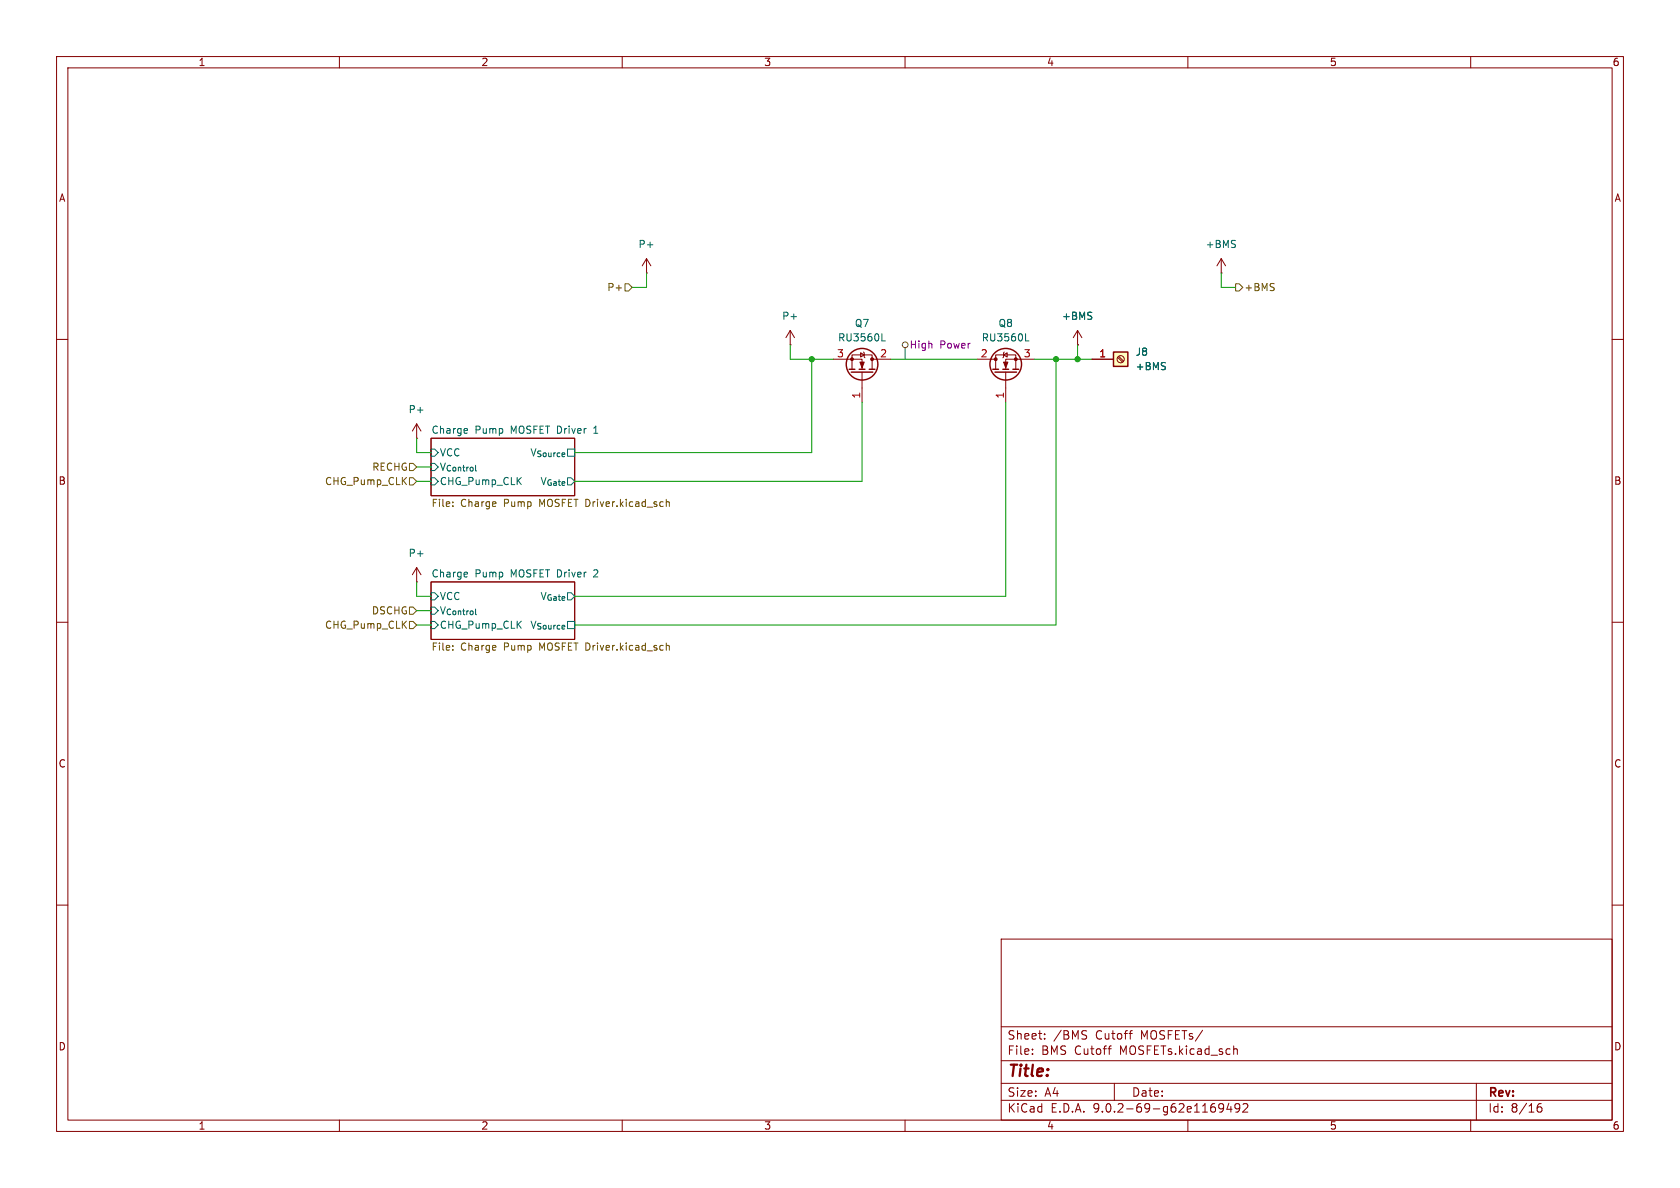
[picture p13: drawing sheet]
<svg xmlns="http://www.w3.org/2000/svg" width="297mm" height="210mm" viewBox="0 0 297 210" stroke-linecap="round" stroke-linejoin="round" font-family="sans-serif">
<defs><g id="words">
<text font-size="2.8" fill="#840000" x="178" y="190.9">Title:</text>
<g font-size="2.1" fill="#840000">
<text x="178" y="184">Sheet:</text>
<text x="186.2" y="184">/BMS</text>
<text x="193.7" y="184">Cutoff</text>
<text x="201.8" y="184">MOSFETs/</text>
<text x="178" y="186.7">File:</text>
<text x="184.1" y="186.7">BMS Cutoff</text>
<text x="198.1" y="186.7">MOSFETs.kicad_sch</text>
<text x="178" y="196.9">KiCad</text>
<text x="178" y="194.1">Size:</text>
<text x="184.7" y="194.1">A4</text>
<text x="185.7" y="196.9">E.D.A.</text>
<text x="193.3" y="196.9">9.0.2-69-g62e1169492</text>
<text x="200" y="194.1">Date:</text>
<text x="263" y="194.3">Rev:</text>
<text x="263" y="196.9">Id:</text>
<text x="267.1" y="196.9">8/16</text>
</g>
<g font-size="1.8" fill="#840000">
<text x="35" y="11.9">1</text>
<text x="85" y="11.9">2</text>
<text x="135" y="11.9">3</text>
<text x="185" y="11.9">4</text>
<text x="235" y="11.9">5</text>
<text x="285" y="11.9">6</text>
<text x="10.3" y="35.9">A</text>
<text x="285.3" y="35.9">A</text>
<text x="10.3" y="85.9">B</text>
<text x="285.3" y="85.9">B</text>
<text x="10.3" y="135.9">C</text>
<text x="285.3" y="135.9">C</text>
<text x="10.3" y="185.9">D</text>
<text x="285.3" y="185.9">D</text>
<text x="35" y="199.9">1</text>
<text x="85" y="199.9">2</text>
<text x="135" y="199.9">3</text>
<text x="185" y="199.9">4</text>
<text x="235" y="199.9">5</text>
<text x="285" y="199.9">6</text>
</g>
<g font-size="1.8" fill="#006464">
<text x="112.8" y="44">P+</text>
<text x="213" y="44">+BMS</text>
<text x="138.2" y="56.7">P+</text>
<text x="151" y="58">Q7</text>
<text x="176.4" y="58">Q8</text>
<text x="187.6" y="56.7">+BMS</text>
<text x="148.1" y="60.6">RU3560L</text>
<text x="173.5" y="60.6">RU3560L</text>
<text x="200.7" y="63.1">J8</text>
<text x="200.7" y="65.6">+BMS</text>
<text x="72.1" y="73.3">P+</text>
<text x="76.2" y="76.8">Charge</text>
<text x="84" y="76.8">Pump</text>
<text x="90.4" y="76.8">MOSFET Driver</text>
<text x="105.4" y="76.8">1</text>
<text x="77.7" y="80.9">VCC</text>
<text x="77.7" y="83.4">V_{Control}</text>
<text x="93.6" y="80.9">V_{Source}</text>
<text x="77.7" y="86">CHG_Pump_CLK</text>
<text x="95.4" y="86">V_{Gate}</text>
<text x="72.1" y="98.7">P+</text>
<text x="76.2" y="102.2">Charge</text>
<text x="77.7" y="106.3">VCC</text>
<text x="84" y="102.2">Pump</text>
<text x="90.4" y="102.2">MOSFET Driver</text>
<text x="95.4" y="106.3">V_{Gate}</text>
<text x="105.4" y="102.2">2</text>
<text x="77.7" y="111.4">CHG_Pump_CLK</text>
<text x="77.7" y="108.8">V_{Control}</text>
<text x="93.6" y="111.4">V_{Source}</text>
</g>
<g font-size="1.8" fill="#725600">
<text x="107.3" y="51.7">P+</text>
<text x="219.9" y="51.7">+BMS</text>
<text x="65.7" y="83.4">RECHG</text>
<text x="57.4" y="86">CHG_Pump_CLK</text>
<text x="76.2" y="89.9">File:</text>
<text x="81.4" y="89.9">Charge</text>
<text x="89.2" y="89.9">Pump</text>
<text x="95.6" y="89.9">MOSFET Driver.kicad_sch</text>
<text x="57.4" y="111.4">CHG_Pump_CLK</text>
<text x="65.6" y="108.8">DSCHG</text>
<text x="76.2" y="115.3">File:</text>
<text x="81.4" y="115.3">Charge</text>
<text x="89.2" y="115.3">Pump</text>
<text x="95.6" y="115.3">MOSFET Driver.kicad_sch</text>
</g>
<g font-size="1.8" fill="#a90000">
<text x="147.9" y="63.2">3</text>
<text x="155.5" y="63.2">2</text>
<text x="173.3" y="63.2">2</text>
<text x="180.9" y="63.2">3</text>
<text x="194.2" y="63.2">1</text>
<text x="152.1" y="70.6" transform="rotate(-90 152.1 70.6)">1</text>
<text x="177.5" y="70.6" transform="rotate(-90 177.5 70.6)">1</text>
</g>
<g font-size="1.8" fill="#840084">
<text x="160.7" y="61.8">High</text>
<text x="166.1" y="61.8">Power</text>
</g>
</g></defs>
<g fill="none" stroke="#840000" stroke-width=".18">
<path d="M10 10h277v190h-277zM12 12h273v186h-273zM60 10v2M110 10v2M160 10v2M210 10v2M260 10v2M114.3 48.3h.1M114.3 45.7l-.8 1.3M114.3 45.7l.8 1.3M114.3 45.7v2.6M139.7 58.4l-.8 1.3"/>
<path d="M139.7 58.4l.8 1.3M139.7 58.4v2.6M190.5 58.4l-.8 1.3M190.5 58.4l.8 1.3M190.5 58.4v2.6M215.9 48.3h.1M215.9 45.7l-.8 1.3M215.9 45.7l.8 1.3M215.9 45.7v2.6M10 60h2M73.7 77.5h.1M73.7 74.9l-.8 1.3"/>
<path d="M73.7 74.9l.7 1.3M73.7 74.9v2.6M76.2 77.5h25.4v10.1h-25.4zM139.7 61h.1M147.3 63.5h5.1v1.8M150.6 65.3v-2.6h3.6v2.6M152.1 62.4l.7 .3-.7 .4zM152.4 65.8v5.3M152.7 62.2l.1 .2v.7l.1 .1M154.2 63.5h3.3M172.7 63.5h3.3M176 65.3v-2.6h3.6v2.6"/>
<path d="M177.4 62.7l.7-.3v.7zM177.5 62.2l-.1 .2v.7l-.1 .1M177.8 65.8v5.3M182.9 63.5h-5.1v1.8M190.5 61h.1M285 60h2M10 110h2M73.7 102.9h.1M73.7 100.3v2.6M73.7 100.3l-.8 1.3M73.7 100.3l.7 1.3M76.2 102.9h25.4v10.1h-25.4z"/>
<path d="M285 110h2M10 160h2M177 166h108v32h-108zM285 160h2M60 198v2M110 198v2M160 198v2M177 194.5h108M177 191.5h108M177 187.5h108M177 181.5h108M182.5 186.3v.1"/>
<path d="M182.5 185.5v.1M184.7 183.6v.1M184.7 182.8v.1M191.9 182.2l.2 .1M192 183.1l.1 .2-.1 .3M195.9 185.4h.6M196.5 184.9l-.3 .1M197 191.5v3M199.6 182.7h.6M200.2 182.2l-.3 .1M210 198v2M216.3 195.7l-.3 .3h-.3l-.2-.3 .1-.5 .4-.1 .2 .1a.99 .99 0 0 1-.3 1.4h-.3"/>
<path d="M217.2 195l-.3 1.1h.9M217.6 195.6v1M218.3 185.4h.2l.2 .2v.8M219.2 195.7l-.3 .3h-.3l-.3-.3 .2-.5 .4-.1 .2 .1a.99 .99 0 0 1-.4 1.4h-.2M219.7 195.2l.6-.1 .2 .1 .1 .3-.9 1.1h.9M260 198v2M261 191.5v6.5M271.7 196l.3-.3h.5l.1 .3v.3l-.3 .3-.4-.1-.2-.2M272.5 195.1a.59 .59 0 0 0-.8 .6"/>
</g>
<g fill="none" stroke="#006464" stroke-width=".18">
<path d="M76.2 79.4h.6l.7 .6-.7 .6h-.6zM82.5 75.7l.1 .4-.6 .1M82.6 76.5l-.1 .1M105 76.6h.7M105.1 75.6l-.1 .1M155.9 60.3h.6M181.3 60.3h.6M76.2 84.5h.6l.7 .6-.7 .6h-.6zM76.2 81.9h.6l.7 .7-.7 .6h-.6zM76.2 109.9h.6l.7 .6-.7 .6h-.6zM76.2 104.8h.6l.7 .6-.7 .6h-.6zM76.2 107.3h.6l.7 .7-.7 .6h-.6z"/>
<path d="M82.5 101.1l.1 .4-.6 .1M82.6 101.9l-.1 .1"/>
</g>
<path d="M80 89.4v.1M80 88.8v.1M117.8 88.3v1.2M117.8 88.8l.2-.1 .3 .1v.7M80 114.2v.1M80 114.8v.1M117.8 113.7v1.2M117.8 114.2l.2-.1 .3 .1v.7" fill="none" stroke="#725600" stroke-width=".18"/>
<g fill="none" stroke="#840000" stroke-width=".25">
<path d="M150.1 65.3h1M150.5 65.8h3.8M151.9 65.3h1M153.7 65.3h1M175.5 65.3h1M175.9 65.8h3.8M177.3 65.3h1M179.1 65.3h1"/>
<circle cx="152.4" cy="64.4" r="2.79"/>
<circle cx="177.8" cy="64.4" r="2.79"/>
</g>
<g fill="#840000" stroke="#840000" stroke-width=".18">
<path d="M177.4 64h.8l-.4 1z"/>
<path d="M152 64h.8l-.4 1z"/>
<circle cx="176" cy="63.5" r=".25"/>
<circle cx="179.6" cy="63.5" r=".25"/>
<circle cx="154.2" cy="63.5" r=".25"/>
<circle cx="150.6" cy="63.5" r=".25"/>
</g>
<path d="M196.8 62.2h2.6v2.6h-2.6z" fill="#ffffc2"/>
<path d="M196.8 62.2h2.6v2.6h-2.6z" fill="none" stroke="#840000" stroke-width=".25"/>
<g fill="none" stroke="#840000" stroke-width=".18">
<path d="M190.5 61h.1M193 63.5h3.8M197.6 63.2l.9 .8M197.8 63l.8 .8"/>
<circle cx="198.1" cy="63.5" r=".63"/>
</g>
<g fill="none" stroke="#484848" stroke-width=".18">
<path d="M160 61.5v2"/>
<circle cx="160" cy="61" r=".51"/>
</g>
<path d="M110.5 50.2h.6l.7 .6-.7 .6h-.6zM218.4 50.2h.7l.6 .6-.6 .6h-.7zM72.4 84.5h.6l.7 .6-.7 .6h-.6zM72.4 81.9h.6l.7 .7-.7 .6h-.6zM72.4 107.3h.6l.7 .7-.7 .6h-.6zM72.4 109.9h.6l.7 .6-.7 .6h-.6z" fill="none" stroke="#725600" stroke-width=".18"/>
<g fill="none" stroke="#009600" stroke-width=".18">
<path d="M114.3 48.3v2.5h-2.5M215.9 48.3v2.5h2.5M73.7 77.5v2.5h2.5M139.7 61v2.5h7.6M143.5 63.5v16.5h-41.9M152.4 71.1v14h-50.8M157.5 63.5h15.2M177.8 71.1v34.3h-76.2M182.9 63.5h10.1M186.7 63.5v47h-85.1M190.5 61v2.5M73.7 82.6h2.5"/>
<path d="M73.7 85.1h2.5M73.7 102.9v2.5h2.5M73.7 110.5h2.5M73.7 108h2.5"/>
</g>
<g fill="#009600" stroke="#009600" stroke-width=".18">
<circle cx="186.7" cy="63.5" r=".46"/>
<circle cx="190.5" cy="63.5" r=".46"/>
<circle cx="143.5" cy="63.5" r=".46"/>
</g>
<use href="#words"/>
</svg>
